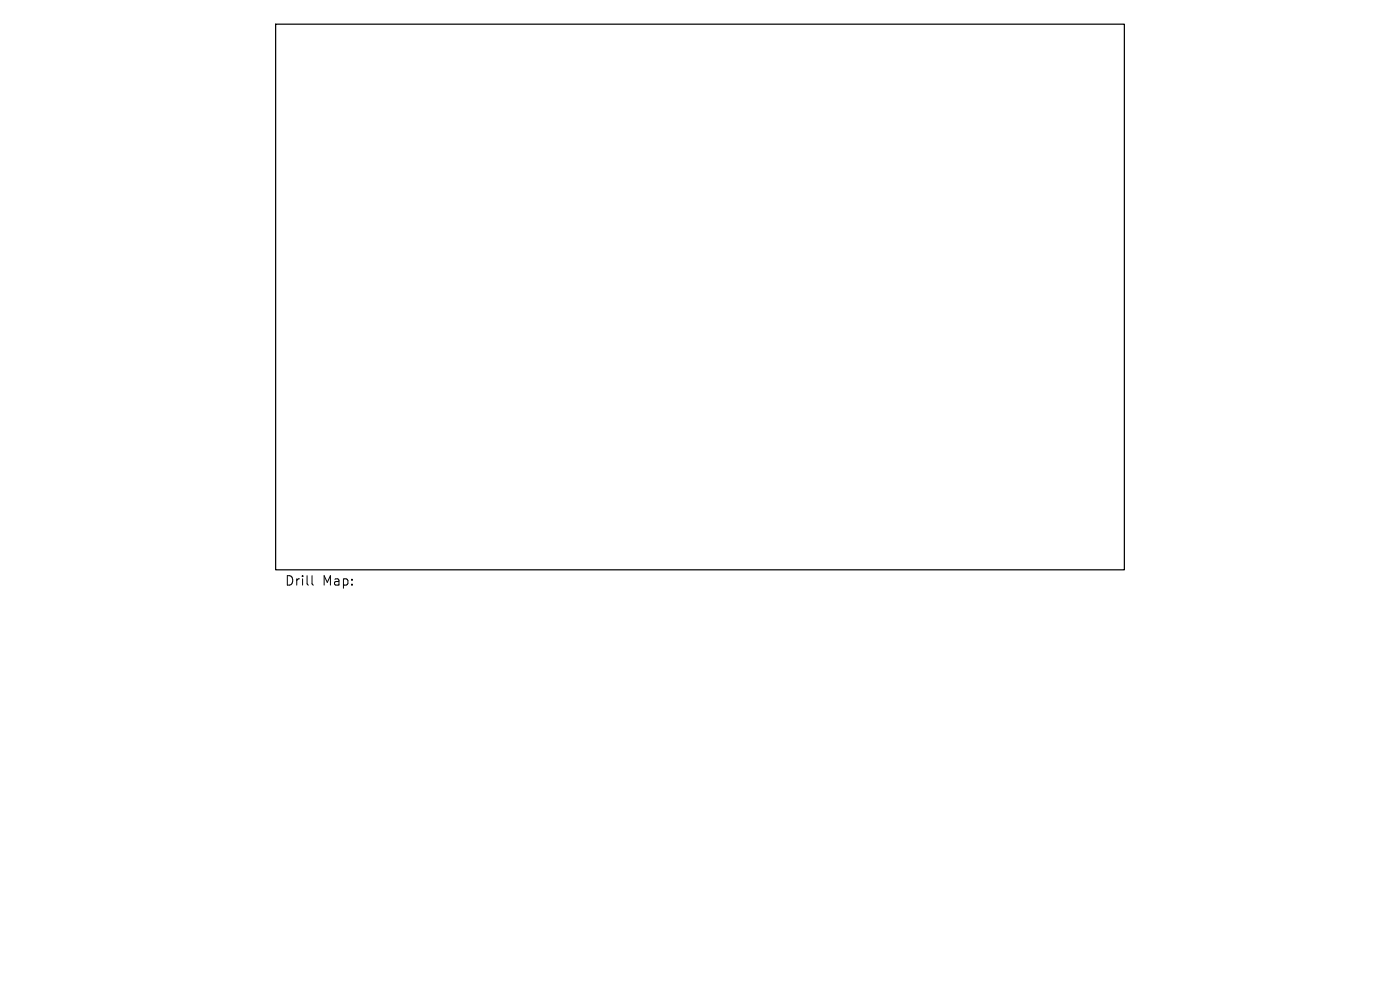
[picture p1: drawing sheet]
<svg xmlns="http://www.w3.org/2000/svg" width="297mm" height="210mm" viewBox="0 0 297 210" stroke-linecap="round" stroke-linejoin="round" font-family="sans-serif">
<defs><g id="words">
<g font-size="2.8">
<text x="60.3" y="124.5">Drill</text>
<text x="68.4" y="124.5">Map:</text>
</g>
</g></defs>
<path d="M58.5 5.1h180v115.8h-180z" fill="none" stroke="#000" stroke-width=".26"/>
<path d="M66.2 122.1v1.7l.3 .3" fill="none" stroke="#000" stroke-width=".21"/>
<use href="#words"/>
</svg>
